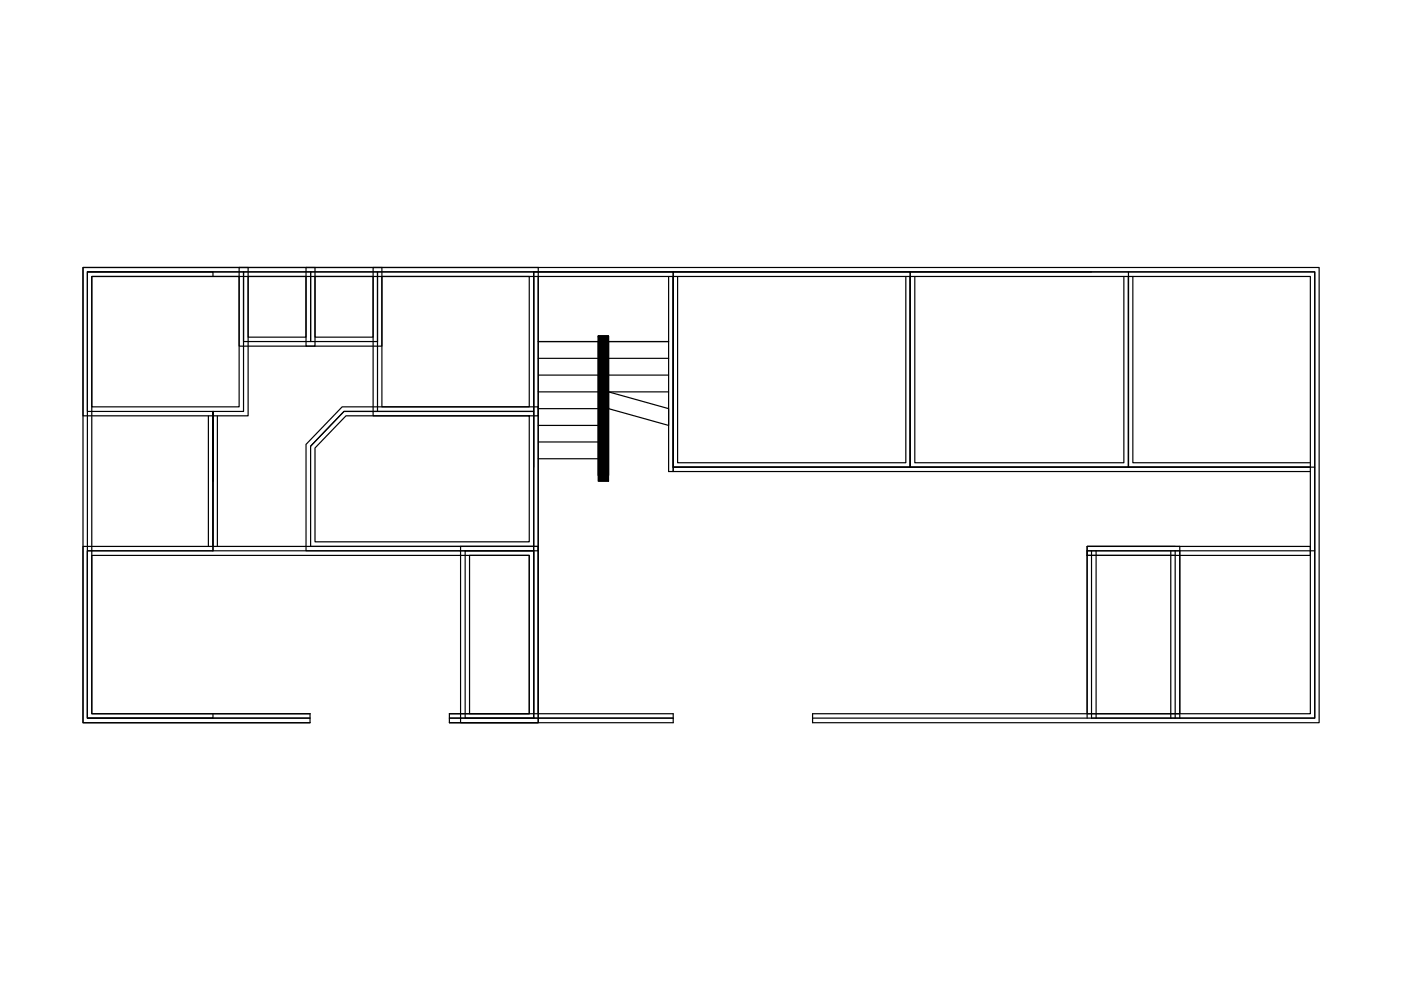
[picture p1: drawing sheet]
<svg xmlns="http://www.w3.org/2000/svg" width="297mm" height="210mm" viewBox="0 0 297 210" stroke-linecap="round" stroke-linejoin="round" font-family="sans-serif">
<!-- layer: 0 -->
<g fill="none" stroke="#000" stroke-width=".25">
<path d="M17.6 56.7h35v31.5h-35zM18.5 57.6h26.7v1M18.5 57.6h33.1v29.6h-33.1zM19.5 58.6h31.2v27.7h-31.2zM50.7 56.7h16.1v16.7h-16.1zM51.6 57.6h14.3v14.8h-14.3zM52.6 58.6h12.3v12.9h-12.3zM64.9 56.7h16.1v16.7h-16.1zM65.9 57.6h14.1v14.8h-14.1zM66.8 58.6h12.3v12.9h-12.3zM79.1 56.7h35v31.5h-35zM80 57.6h33.1v29.6h-33.1z"/>
<path d="M81 58.6h31.2v27.7h-31.2zM113.1 57.6h118.3M113.1 57.6v93.7M114.1 58.6v92.7M141.8 58.6v41.4h136M142.7 57.6h50.3v41.4h-50.3zM143.7 58.6v39.5h48.4v-39.5M193 57.6h46.3v41.4h-46.3zM194 58.6v39.5h44.3v-39.5M239.3 57.6h39.5v94.7h-47.4v-35.5M240.2 58.6v39.5h37.6M44.2 88.2v27.7"/>
<path d="M45.2 87.2v29.6M46.1 88.2v27.7M72.5 86.3h41.6v30.5h-49.2v-22.6zM72.9 87.2h40.2v28.7h-47.2v-21.3zM73.3 88.2h38.9v26.7h-45.4v-19.9zM80 87.2h-7.1l-7 7.4M277.8 99h-38.5v-40.4v40.4h-46.3v-40.4v40.4h-50.3v-40.4v41.4M278.8 99h-136.1v-41.4h-29.6v94.7h29.6h-47.4h17.8v-35.5h-94.6v35.5h47.2h-47.2v-94.7h260.3v94.7h-106.5M45.2 102v-14.8v29.6M45.2 116.8h-26.7v35.5h26.7v-1M97.6 115.9h16.5v37.3h-16.5zM98.6 116.8h14.5v35.5h-14.5z"/>
<path d="M99.6 117.8h12.6v33.5h-12.6zM230.5 115.9h19.6v35.4h-19.6zM230.5 115.9h47.3v1.9h-47.3zM230.5 115.9h18.7M230.5 117.8h18.7M232.4 116.8v35.5M248.2 116.8v35.5M249.2 116.8v35.5M250.1 116.8v35.5M278.8 116.8h-48.3v35.5M65.7 153.2h-48.1v-37.3h96.5v37.3h-18.8M65.7 151.3h-46.2v-33.5h92.7v33.5h-16.9"/>
<path d="M65.7 151.3h-46.2v-92.7h258.3v92.7h-105.5v1.9h107.4v-96.5h-262.1v96.5h48.1M65.7 151.3v1.9M95.3 151.3h47.4v1.9h-47.4M95.3 151.3v1.9"/>
</g>
<!-- layer: hatches -->
<g fill="none" stroke="#000" stroke-width=".25">
<path d="M114.1 72.4h12.8v28.4v-29.6h2.1v29.6v-28.4h12.8h-12.8M114.1 79.5h12.8M114.1 76h12.8M126.9 71.2h2.1v30.8h-2.1zM129 79.5h12.8M129 76h12.8M114.1 97.3h12.8M114.1 93.7h12.8M114.1 90.2h12.8M114.1 86.6h12.8M114.1 83.1h12.8M129 86.6h.1"/>
<path d="M129 83.1l12.8 3.5v3.6l-12.8-3.6zM129 83.1h12.8M142.7 99v1"/>
</g>
<path d="M126.9 71.2l2.1 30.8v-30.8zM126.9 71.2l2.1 30.8h-2.1z" fill="#000" stroke="#000" stroke-width=".21"/>
</svg>
